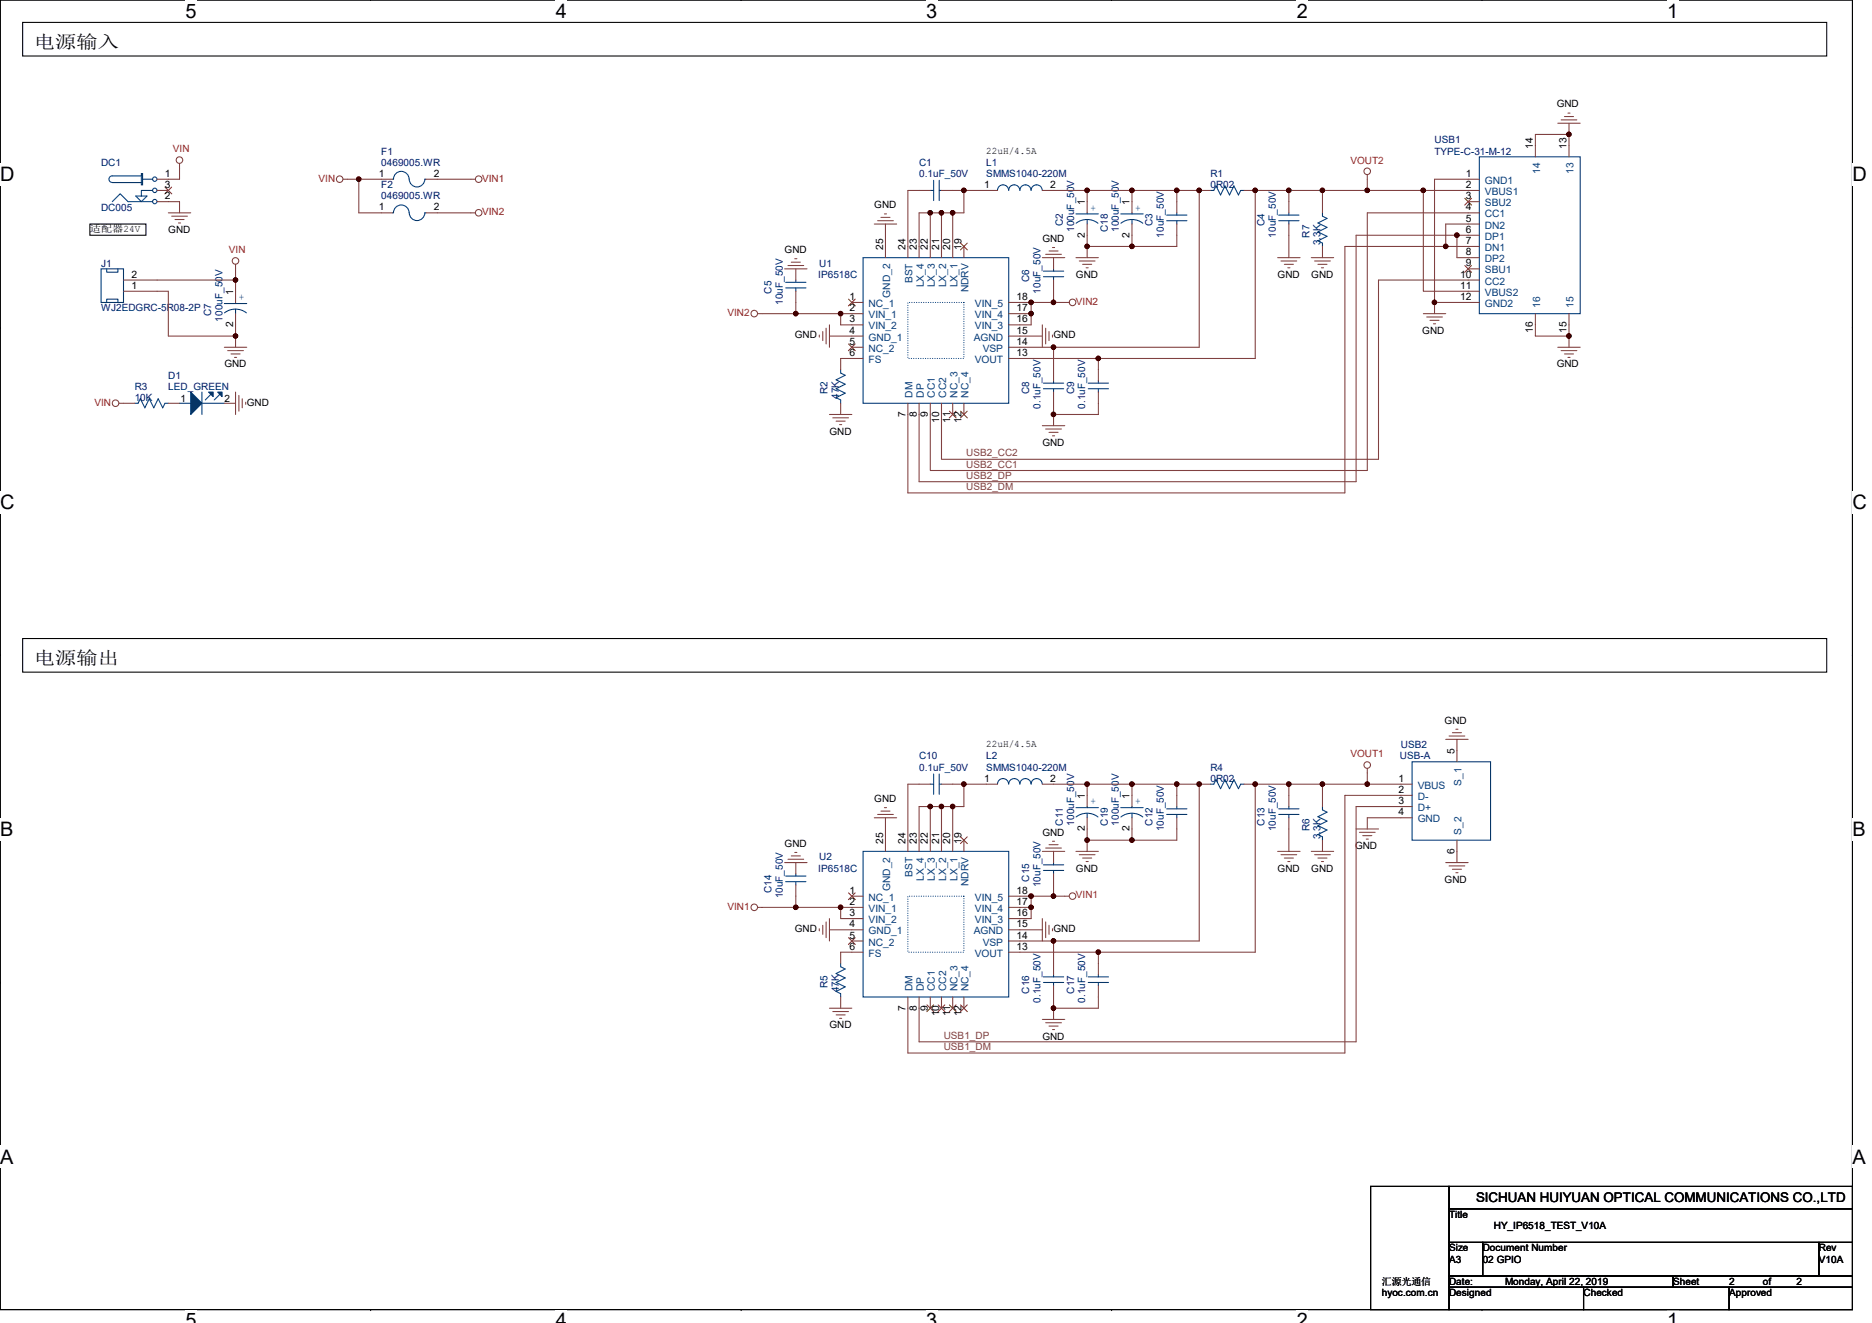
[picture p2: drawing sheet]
<svg xmlns="http://www.w3.org/2000/svg" width="297mm" height="210mm" viewBox="0 0 297 210" stroke-linecap="round" stroke-linejoin="round" font-family="sans-serif">
<defs><g id="words">
<g font-size="3.2">
<text x="29.4" y="2.8">5</text>
<text x="88.2" y="2.8">4</text>
<text x="147" y="2.8">3</text>
<text x="205.8" y="2.8">2</text>
<text x="264.5" y="2.8">1</text>
<text x="0" y="28.8">D</text>
<text x="293.9" y="28.8">D</text>
<text x="0" y="80.8">C</text>
<text x="293.9" y="80.8">C</text>
<text x="0" y="132.7">B</text>
<text x="293.9" y="132.7">B</text>
<text x="0" y="184.7">A</text>
<text x="293.9" y="184.7">A</text>
<text x="29.4" y="210.7">5</text>
<text x="88.2" y="210.7">4</text>
<text x="147" y="210.7">3</text>
<text x="205.8" y="210.7">2</text>
<text x="264.5" y="210.7">1</text>
</g>
<g font-size="2.8">
<text x="5.4" y="7.6">电源输入</text>
<text x="5.4" y="105.4">电源输出</text>
</g>
<text font-size="2.1" x="234.2" y="190.7">SICHUAN HUIYUAN OPTICAL COMMUNICATIONS CO.,LTD</text>
<g font-size="1.6">
<text x="247" y="17.1">GND</text>
<text x="243.2" y="23.6" transform="rotate(-90 243.2 23.6)">14</text>
<text x="248.6" y="23.6" transform="rotate(-90 248.6 23.6)">13</text>
<text x="26.2" y="28.1">1</text>
<text x="26.2" y="29.8">3</text>
<text x="60.1" y="28.1">1</text>
<text x="68.9" y="28.1">2</text>
<text x="156.1" y="29.8">1</text>
<text x="156.5" y="24.4">22uH/4.5A</text>
<text x="166.6" y="29.8">2</text>
<text x="232.6" y="28.1">1</text>
<text x="232.6" y="29.8">2</text>
<text x="26.2" y="31.6">2</text>
<text x="60.1" y="33.4">1</text>
<text x="68.9" y="33.4">2</text>
<text x="138.7" y="33.1">GND</text>
<text x="172.1" y="32.5" transform="rotate(-90 172.1 32.5)">1</text>
<text x="179.2" y="32.5" transform="rotate(-90 179.2 32.5)">1</text>
<text x="232.6" y="31.6">3</text>
<text x="232.6" y="33.4">4</text>
<text x="232.6" y="35.2">5</text>
<text x="14.3" y="36.8">适配器24V</text>
<text x="26.7" y="37">GND</text>
<text x="124.5" y="40.2">GND</text>
<text x="140.1" y="39.6" transform="rotate(-90 140.1 39.6)">25</text>
<text x="143.7" y="39.6" transform="rotate(-90 143.7 39.6)">24</text>
<text x="145.5" y="39.6" transform="rotate(-90 145.5 39.6)">23</text>
<text x="147.2" y="39.6" transform="rotate(-90 147.2 39.6)">22</text>
<text x="149" y="39.6" transform="rotate(-90 149 39.6)">21</text>
<text x="150.8" y="39.6" transform="rotate(-90 150.8 39.6)">20</text>
<text x="152.6" y="39.6" transform="rotate(-90 152.6 39.6)">19</text>
<text x="165.4" y="38.4">GND</text>
<text x="172.1" y="37.7" transform="rotate(-90 172.1 37.7)">2</text>
<text x="179.2" y="37.7" transform="rotate(-90 179.2 37.7)">2</text>
<text x="232.6" y="37">6</text>
<text x="232.6" y="38.7">7</text>
<text x="232.6" y="40.5">8</text>
<text x="20.8" y="45.8">1</text>
<text x="20.8" y="44.1">2</text>
<text x="37" y="46.8" transform="rotate(-90 37 46.8)">1</text>
<text x="134.8" y="47.6">1</text>
<text x="161.3" y="47.6">18</text>
<text x="170.7" y="44.1">GND</text>
<text x="202.7" y="44.1">GND</text>
<text x="208.1" y="44.1">GND</text>
<text x="231.7" y="44.1">10</text>
<text x="231.7" y="45.8">11</text>
<text x="231.7" y="47.6">12</text>
<text x="232.6" y="42.3">9</text>
<text x="37" y="51.9" transform="rotate(-90 37 51.9)">2</text>
<text x="126.1" y="53.7">GND</text>
<text x="134.8" y="49.4">2</text>
<text x="134.8" y="51.2">3</text>
<text x="134.8" y="53">4</text>
<text x="161.3" y="51.2">16</text>
<text x="161.3" y="49.4">17</text>
<text x="161.3" y="53">15</text>
<text x="167.2" y="53.7">GND</text>
<text x="225.7" y="53">GND</text>
<text x="243.2" y="52.9" transform="rotate(-90 243.2 52.9)">16</text>
<text x="248.6" y="52.9" transform="rotate(-90 248.6 52.9)">15</text>
<text x="35.6" y="58.3">GND</text>
<text x="134.8" y="54.7">5</text>
<text x="134.8" y="56.5">6</text>
<text x="161.3" y="56.5">13</text>
<text x="161.3" y="54.7">14</text>
<text x="247" y="58.3">GND</text>
<text x="28.7" y="63.8">1</text>
<text x="35.6" y="63.8">2</text>
<text x="39.2" y="64.4">GND</text>
<text x="131.6" y="69">GND</text>
<text x="143.7" y="66.2" transform="rotate(-90 143.7 66.2)">7</text>
<text x="145.5" y="66.2" transform="rotate(-90 145.5 66.2)">8</text>
<text x="147.2" y="66.2" transform="rotate(-90 147.2 66.2)">9</text>
<text x="149" y="67.1" transform="rotate(-90 149 67.1)">10</text>
<text x="150.8" y="67.1" transform="rotate(-90 150.8 67.1)">11</text>
<text x="152.6" y="67.1" transform="rotate(-90 152.6 67.1)">12</text>
<text x="165.4" y="70.8">GND</text>
<text x="156.5" y="118.6">22uH/4.5A</text>
<text x="229.2" y="114.9">GND</text>
<text x="230.8" y="119.7" transform="rotate(-90 230.8 119.7)">5</text>
<text x="156.1" y="124.1">1</text>
<text x="166.6" y="124.1">2</text>
<text x="221.9" y="124.1">1</text>
<text x="221.9" y="125.9">2</text>
<text x="138.7" y="127.3">GND</text>
<text x="172.1" y="132" transform="rotate(-90 172.1 132)">2</text>
<text x="172.1" y="126.8" transform="rotate(-90 172.1 126.8)">1</text>
<text x="179.2" y="132" transform="rotate(-90 179.2 132)">2</text>
<text x="179.2" y="126.8" transform="rotate(-90 179.2 126.8)">1</text>
<text x="221.9" y="127.6">3</text>
<text x="221.9" y="129.4">4</text>
<text x="124.5" y="134.4">GND</text>
<text x="140.1" y="133.9" transform="rotate(-90 140.1 133.9)">25</text>
<text x="143.7" y="133.9" transform="rotate(-90 143.7 133.9)">24</text>
<text x="145.5" y="133.9" transform="rotate(-90 145.5 133.9)">23</text>
<text x="147.2" y="133.9" transform="rotate(-90 147.2 133.9)">22</text>
<text x="149" y="133.9" transform="rotate(-90 149 133.9)">21</text>
<text x="150.8" y="133.9" transform="rotate(-90 150.8 133.9)">20</text>
<text x="152.6" y="133.9" transform="rotate(-90 152.6 133.9)">19</text>
<text x="165.4" y="132.6">GND</text>
<text x="215" y="134.8">GND</text>
<text x="230.8" y="135.5" transform="rotate(-90 230.8 135.5)">6</text>
<text x="134.8" y="141.9">1</text>
<text x="134.8" y="143.6">2</text>
<text x="161.3" y="143.6">17</text>
<text x="161.3" y="141.9">18</text>
<text x="170.7" y="138.3">GND</text>
<text x="202.7" y="138.3">GND</text>
<text x="208.1" y="138.3">GND</text>
<text x="229.2" y="140.1">GND</text>
<text x="126.1" y="147.9">GND</text>
<text x="134.8" y="145.4">3</text>
<text x="134.8" y="147.2">4</text>
<text x="134.8" y="149">5</text>
<text x="161.3" y="145.4">16</text>
<text x="161.3" y="149">14</text>
<text x="161.3" y="147.2">15</text>
<text x="167.2" y="147.9">GND</text>
<text x="134.8" y="150.7">6</text>
<text x="161.3" y="150.7">13</text>
<text x="143.7" y="160.4" transform="rotate(-90 143.7 160.4)">7</text>
<text x="145.5" y="160.4" transform="rotate(-90 145.5 160.4)">8</text>
<text x="147.2" y="160.4" transform="rotate(-90 147.2 160.4)">9</text>
<text x="149" y="161.3" transform="rotate(-90 149 161.3)">10</text>
<text x="150.8" y="161.3" transform="rotate(-90 150.8 161.3)">11</text>
<text x="152.6" y="161.3" transform="rotate(-90 152.6 161.3)">12</text>
<text x="131.6" y="163.2">GND</text>
<text x="165.4" y="165">GND</text>
<text x="229.9" y="193.3">Title</text>
<text x="237" y="195.1">HY_IP6518_TEST_V10A</text>
<text x="219.3" y="203.9">汇源光通信</text>
<text x="229.9" y="200.4">A3</text>
<text x="229.9" y="198.6">Size</text>
<text x="229.9" y="203.9">Date:</text>
<text x="235.3" y="200.4">02 GPIO</text>
<text x="235.3" y="198.6">Document Number</text>
<text x="238.8" y="203.9">Monday, April 22, 2019</text>
<text x="265.5" y="203.9">Sheet</text>
<text x="274.4" y="203.9">2</text>
<text x="279.7" y="203.9">of</text>
<text x="285" y="203.9">2</text>
<text x="288.6" y="198.6">Rev</text>
<text x="288.6" y="200.4">V10A</text>
<text x="219.3" y="205.7">hyoc.com.cn</text>
<text x="229.9" y="205.7">Designed</text>
<text x="251.3" y="205.7">Checked</text>
<text x="274.4" y="205.7">Approved</text>
</g>
<g font-size="1.6" fill="#000080">
<text x="227.6" y="22.8">USB1</text>
<text x="16" y="26.3">DC1</text>
<text x="60.5" y="24.5">F1</text>
<text x="60.5" y="26.3">0469005.WR</text>
<text x="60.5" y="29.9">F2</text>
<text x="145.8" y="26.3">C1</text>
<text x="145.8" y="28.1">0.1uF_50V</text>
<text x="156.5" y="26.3">L1</text>
<text x="156.5" y="28.1">SMMS1040-220M</text>
<text x="192.1" y="28.1">R1</text>
<text x="192.1" y="29.9">0R02</text>
<text x="227.6" y="24.5">TYPE-C-31-M-12</text>
<text x="16" y="33.4">DC005</text>
<text x="60.5" y="31.6">0469005.WR</text>
<text x="168.7" y="35.9" transform="rotate(-90 168.7 35.9)">C2</text>
<text x="182.9" y="35.9" transform="rotate(-90 182.9 35.9)">C3</text>
<text x="200.7" y="35.9" transform="rotate(-90 200.7 35.9)">C4</text>
<text x="170.4" y="36.8" transform="rotate(-90 170.4 36.8)">100uF_50V</text>
<text x="175.8" y="36.8" transform="rotate(-90 175.8 36.8)">C18</text>
<text x="177.5" y="36.8" transform="rotate(-90 177.5 36.8)">100uF_50V</text>
<text x="184.7" y="37.7" transform="rotate(-90 184.7 37.7)">10uF_50V</text>
<text x="202.4" y="37.7" transform="rotate(-90 202.4 37.7)">10uF_50V</text>
<text x="207.8" y="37.7" transform="rotate(-90 207.8 37.7)">R7</text>
<text x="209.5" y="38.9" transform="rotate(-90 209.5 38.9)">3.3K</text>
<text x="16" y="42.3">J1</text>
<text x="122.4" y="46.6" transform="rotate(-90 122.4 46.6)">C5</text>
<text x="129.8" y="44.1">IP6518C</text>
<text x="130" y="42.3">U1</text>
<text x="163.3" y="44.8" transform="rotate(-90 163.3 44.8)">C6</text>
<text x="165.1" y="46.6" transform="rotate(-90 165.1 46.6)">10uF_50V</text>
<text x="16" y="49.4">WJ2EDGRC-5R08-2P</text>
<text x="33.5" y="50.1" transform="rotate(-90 33.5 50.1)">C7</text>
<text x="35.3" y="51" transform="rotate(-90 35.3 51)">100uF_50V</text>
<text x="124.2" y="48.4" transform="rotate(-90 124.2 48.4)">10uF_50V</text>
<text x="21.4" y="61.9">R3</text>
<text x="21.4" y="63.6">10K</text>
<text x="26.7" y="60.1">D1</text>
<text x="26.7" y="61.9">LED_GREEN</text>
<text x="131.3" y="62.6" transform="rotate(-90 131.3 62.6)">R2</text>
<text x="133.1" y="63.3" transform="rotate(-90 133.1 63.3)">47K</text>
<text x="163.3" y="62.6" transform="rotate(-90 163.3 62.6)">C8</text>
<text x="165.1" y="64.9" transform="rotate(-90 165.1 64.9)">0.1uF_50V</text>
<text x="170.4" y="62.6" transform="rotate(-90 170.4 62.6)">C9</text>
<text x="172.2" y="64.9" transform="rotate(-90 172.2 64.9)">0.1uF_50V</text>
<text x="222.3" y="118.8">USB2</text>
<text x="145.8" y="120.5">C10</text>
<text x="145.8" y="122.3">0.1uF_50V</text>
<text x="156.5" y="120.5">L2</text>
<text x="156.5" y="122.3">SMMS1040-220M</text>
<text x="192.1" y="122.3">R4</text>
<text x="192.1" y="124.1">0R02</text>
<text x="222.1" y="120.5">USB-A</text>
<text x="168.7" y="131" transform="rotate(-90 168.7 131)">C11</text>
<text x="170.4" y="131" transform="rotate(-90 170.4 131)">100uF_50V</text>
<text x="175.8" y="131" transform="rotate(-90 175.8 131)">C19</text>
<text x="177.5" y="131" transform="rotate(-90 177.5 131)">100uF_50V</text>
<text x="182.9" y="131" transform="rotate(-90 182.9 131)">C12</text>
<text x="184.7" y="131.9" transform="rotate(-90 184.7 131.9)">10uF_50V</text>
<text x="200.7" y="131" transform="rotate(-90 200.7 131)">C13</text>
<text x="202.4" y="131.9" transform="rotate(-90 202.4 131.9)">10uF_50V</text>
<text x="207.8" y="131.9" transform="rotate(-90 207.8 131.9)">R6</text>
<text x="130" y="136.5">U2</text>
<text x="209.5" y="133.2" transform="rotate(-90 209.5 133.2)">3.3K</text>
<text x="122.4" y="141.7" transform="rotate(-90 122.4 141.7)">C14</text>
<text x="124.2" y="142.6" transform="rotate(-90 124.2 142.6)">10uF_50V</text>
<text x="129.8" y="138.3">IP6518C</text>
<text x="163.3" y="139.9" transform="rotate(-90 163.3 139.9)">C15</text>
<text x="165.1" y="140.8" transform="rotate(-90 165.1 140.8)">10uF_50V</text>
<text x="131.3" y="156.8" transform="rotate(-90 131.3 156.8)">R5</text>
<text x="133.1" y="157.5" transform="rotate(-90 133.1 157.5)">47K</text>
<text x="163.3" y="157.7" transform="rotate(-90 163.3 157.7)">C16</text>
<text x="165.1" y="159.1" transform="rotate(-90 165.1 159.1)">0.1uF_50V</text>
<text x="170.4" y="157.7" transform="rotate(-90 170.4 157.7)">C17</text>
<text x="172.2" y="159.1" transform="rotate(-90 172.2 159.1)">0.1uF_50V</text>
</g>
<g font-size="1.6" fill="#f00">
<text x="27.4" y="24.2">VIN</text>
<text x="50.5" y="28.8">VIN</text>
<text x="76.5" y="28.8">VIN1</text>
<text x="214.3" y="26">VOUT2</text>
<text x="76.5" y="34.1">VIN2</text>
<text x="36.3" y="40.2">VIN</text>
<text x="115.4" y="50.1">VIN2</text>
<text x="170.7" y="48.4">VIN2</text>
<text x="15" y="64.4">VIN</text>
<text x="214.3" y="120.2">VOUT1</text>
<text x="170.7" y="142.6">VIN1</text>
<text x="115.4" y="144.4">VIN1</text>
</g>
<g font-size="1.6" fill="#004080">
<text x="235.6" y="29.2">GND1</text>
<text x="244.4" y="27.6" transform="rotate(-90 244.4 27.6)">14</text>
<text x="249.7" y="27.6" transform="rotate(-90 249.7 27.6)">13</text>
<text x="235.6" y="30.9">VBUS1</text>
<text x="235.6" y="32.7">SBU2</text>
<text x="235.6" y="34.5">CC1</text>
<text x="235.6" y="36.3">DN2</text>
<text x="235.6" y="38.1">DP1</text>
<text x="235.6" y="39.8">DN1</text>
<text x="235.6" y="41.6">DP2</text>
<text x="141.2" y="47.2" transform="rotate(-90 141.2 47.2)">GND_2</text>
<text x="144.8" y="44.9" transform="rotate(-90 144.8 44.9)">BST</text>
<text x="146.6" y="45.6" transform="rotate(-90 146.6 45.6)">LX_4</text>
<text x="148.4" y="45.6" transform="rotate(-90 148.4 45.6)">LX_3</text>
<text x="150.1" y="45.6" transform="rotate(-90 150.1 45.6)">LX_2</text>
<text x="151.9" y="45.6" transform="rotate(-90 151.9 45.6)">LX_1</text>
<text x="153.7" y="46.4" transform="rotate(-90 153.7 46.4)">NDRV</text>
<text x="235.6" y="43.4">SBU1</text>
<text x="235.6" y="45.2">CC2</text>
<text x="235.6" y="46.9">VBUS2</text>
<text x="137.8" y="48.7">NC_1</text>
<text x="137.8" y="50.5">VIN_1</text>
<text x="137.8" y="52.3">VIN_2</text>
<text x="154.7" y="52.3">VIN_3</text>
<text x="154.7" y="50.5">VIN_4</text>
<text x="154.7" y="48.7">VIN_5</text>
<text x="235.6" y="48.7">GND2</text>
<text x="244.4" y="48.9" transform="rotate(-90 244.4 48.9)">16</text>
<text x="249.7" y="48.9" transform="rotate(-90 249.7 48.9)">15</text>
<text x="137.8" y="54.1">GND_1</text>
<text x="137.8" y="55.8">NC_2</text>
<text x="137.8" y="57.6">FS</text>
<text x="154.5" y="54.1">AGND</text>
<text x="154.7" y="57.6">VOUT</text>
<text x="155.9" y="55.8">VSP</text>
<text x="144.8" y="63.1" transform="rotate(-90 144.8 63.1)">DM</text>
<text x="146.6" y="63.1" transform="rotate(-90 146.6 63.1)">DP</text>
<text x="148.4" y="63.1" transform="rotate(-90 148.4 63.1)">CC1</text>
<text x="150.1" y="63.1" transform="rotate(-90 150.1 63.1)">CC2</text>
<text x="151.9" y="63.1" transform="rotate(-90 151.9 63.1)">NC_3</text>
<text x="153.7" y="63.1" transform="rotate(-90 153.7 63.1)">NC_4</text>
<text x="225" y="125.2">VBUS</text>
<text x="231.9" y="124.7" transform="rotate(-90 231.9 124.7)">S_1</text>
<text x="225" y="127">D-</text>
<text x="225" y="128.7">D+</text>
<text x="225" y="130.5">GND</text>
<text x="231.9" y="132.5" transform="rotate(-90 231.9 132.5)">S_2</text>
<text x="137.8" y="143">NC_1</text>
<text x="141.2" y="141.5" transform="rotate(-90 141.2 141.5)">GND_2</text>
<text x="144.8" y="139.2" transform="rotate(-90 144.8 139.2)">BST</text>
<text x="146.6" y="139.8" transform="rotate(-90 146.6 139.8)">LX_4</text>
<text x="148.4" y="139.8" transform="rotate(-90 148.4 139.8)">LX_3</text>
<text x="150.1" y="139.8" transform="rotate(-90 150.1 139.8)">LX_2</text>
<text x="151.9" y="139.8" transform="rotate(-90 151.9 139.8)">LX_1</text>
<text x="153.7" y="140.7" transform="rotate(-90 153.7 140.7)">NDRV</text>
<text x="154.7" y="143">VIN_5</text>
<text x="137.8" y="144.7">VIN_1</text>
<text x="137.8" y="146.5">VIN_2</text>
<text x="137.8" y="148.3">GND_1</text>
<text x="154.5" y="148.3">AGND</text>
<text x="154.7" y="146.5">VIN_3</text>
<text x="154.7" y="144.7">VIN_4</text>
<text x="137.8" y="150.1">NC_2</text>
<text x="137.8" y="151.8">FS</text>
<text x="154.7" y="151.8">VOUT</text>
<text x="155.9" y="150.1">VSP</text>
<text x="144.8" y="157.4" transform="rotate(-90 144.8 157.4)">DM</text>
<text x="146.6" y="157.4" transform="rotate(-90 146.6 157.4)">DP</text>
<text x="148.4" y="157.4" transform="rotate(-90 148.4 157.4)">CC1</text>
<text x="150.1" y="157.4" transform="rotate(-90 150.1 157.4)">CC2</text>
<text x="151.9" y="157.4" transform="rotate(-90 151.9 157.4)">NC_3</text>
<text x="153.7" y="157.4" transform="rotate(-90 153.7 157.4)">NC_4</text>
</g>
<g font-size="1.6" fill="#003c77">
<text x="173" y="33.4">+</text>
<text x="180.1" y="33.4">+</text>
<text x="37.9" y="47.6">+</text>
<text x="173" y="127.7">+</text>
<text x="180.1" y="127.7">+</text>
</g>
<g font-size="1.6" fill="#804040">
<text x="153.3" y="76">USB2_DP</text>
<text x="153.3" y="77.8">USB2_DM</text>
<text x="153.3" y="72.4">USB2_CC2</text>
<text x="153.3" y="74.2">USB2_CC1</text>
<text x="149.8" y="164.9">USB1_DP</text>
<text x="149.8" y="166.7">USB1_DM</text>
</g>
</g></defs>
<path d="M0 0h293.9v207.9h-293.9z" fill="none" stroke="#000" stroke-width=".17"/>
<g fill="#fff">
<path d="M29.4 0h1.8v3.5h-1.8z"/>
<path d="M29.4 207.9h1.8v2h-1.8z"/>
</g>
<path d="M58.8 0h.1M58.8 207.9h.1" fill="none" stroke="#000" stroke-width=".17"/>
<g fill="#fff">
<path d="M88.2 0h1.8v3.5h-1.8z"/>
<path d="M88.2 207.9h1.8v2h-1.8z"/>
</g>
<path d="M117.6 0h.1M117.6 207.9h.1" fill="none" stroke="#000" stroke-width=".17"/>
<g fill="#fff">
<path d="M147 0h1.7v3.5h-1.7z"/>
<path d="M147 207.9h1.7v2h-1.7z"/>
</g>
<path d="M176.4 0h.1M176.4 207.9h.1" fill="none" stroke="#000" stroke-width=".17"/>
<g fill="#fff">
<path d="M205.8 0h1.7v3.5h-1.7z"/>
<path d="M205.8 207.9h1.7v2h-1.7z"/>
</g>
<path d="M235.2 0h.1M235.2 207.9h.1" fill="none" stroke="#000" stroke-width=".17"/>
<g fill="#fff">
<path d="M264.5 0h1.8v3.5h-1.8z"/>
<path d="M264.5 207.9h1.8v2h-1.8z"/>
<path d="M0 26h2.3v3.5h-2.3z"/>
<path d="M293.9 26h2.3v3.5h-2.3z"/>
<path d="M0 77.9h2.3v3.5h-2.3z"/>
<path d="M293.9 77.9h2.3v3.5h-2.3z"/>
</g>
<path d="M0 52h.1M293.9 52h.1" fill="none" stroke="#000" stroke-width=".17"/>
<g fill="#fff">
<path d="M0 129.9h2.1v3.5h-2.1z"/>
<path d="M293.9 129.9h2.1v3.5h-2.1z"/>
</g>
<path d="M0 103.9h.1M293.9 103.9h.1" fill="none" stroke="#000" stroke-width=".17"/>
<g fill="#fff">
<path d="M0 181.9h2.2v3.5h-2.2z"/>
<path d="M293.9 181.9h2.2v3.5h-2.2z"/>
</g>
<path d="M3.6 3.6h286.3v5.3h-286.3zM14.3 35.6h8.9v1.7h-8.9zM3.6 101.3h286.3v5.4h-286.3zM0 155.9h.1M293.9 155.9h.1M229.9 188.3h64v3.6h-64zM229.9 191.9h64v5.3h-64zM229.9 197.2h5.4v5.3h-5.4zM235.3 197.2h53.3v5.3h-53.3zM288.6 197.2h5.3v5.3h-5.3zM229.9 202.5h35.6v1.8h-35.6zM265.5 202.5h28.4v1.8h-28.4z" fill="none" stroke="#000" stroke-width=".17"/>
<g fill="none" stroke="#804040" stroke-width=".17">
<path d="M247.2 19.6h3.5M247.7 19h2.5M248.2 18.5h1.5M248.8 17.9h.3M26.7 33.8h3.6M27.2 34.3h2.5M27.8 34.8h1.4M28.3 35.4h.4M28.5 26v.7M54.4 28.4h.8M74.7 28.4h.7M74.7 33.8h.7"/>
<path d="M138.7 35.6h3.6M139.3 35h2.4M139.8 34.5h1.4M140.3 34h.4M166.5 39.8h1.4M167 39.3h.3M217 27.7v.7M35.6 55.1h3.6M36.1 55.6h2.5M36.7 56.2h1.4M37.2 56.7h.3M37.4 42v.7"/>
<path d="M120.2 49.8h.7M124.5 42.7h3.6M125 42.1h2.5M125.6 41.6h1.4M126.1 41.1h.3M130 53.2v.3M130.6 52.6v1.5M131.1 52.1v2.5M131.6 51.6v3.5M165.4 51.6v3.5M165.4 40.9h3.5M165.9 52.1v2.5"/>
<path d="M165.9 40.4h2.5M166.5 52.6v1.5M167 53.2v.3M168.9 48h.8M170.7 40.9h3.6M171.3 41.4h2.5M171.8 42h1.4M172.3 42.5h.4M202.7 40.9h3.6M203.3 41.4h2.5M203.8 42h1.4M204.3 42.5h.4"/>
<path d="M208.1 40.9h3.5M208.6 41.4h2.5M209.1 42h1.5M209.7 42.5h.3M225.8 49.8h3.6M226.4 50.3h2.5M226.9 50.8h1.4M227.5 51.4h.3M247.2 55.1h3.5M247.7 55.6h2.5M248.2 56.2h1.5M248.8 56.7h.3"/>
<path d="M18.9 64h.7M37.4 62.2v3.6M37.9 62.8v2.5M38.4 63.3v1.4M39 63.8v.4M131.6 65.8h3.6M132.1 66.3h2.5M132.7 66.8h1.4M133.2 67.4h.4M165.4 67.6h3.5M165.9 68.1h2.5M166.5 68.6h1.4"/>
<path d="M167 69.2h.3M229.4 117.3h3.6M229.9 116.8h2.5M230.5 116.3h1.4M231 115.7h.3M124.5 136.9h3.6M125 136.4h2.5M125.6 135.8h1.4M126.1 135.3h.3M138.7 129.8h3.6M139.3 129.3h2.4M139.8 128.7h1.4"/>
<path d="M140.3 128.2h.4M165.4 135.1h3.5M165.9 134.6h2.5M166.5 134.1h1.4M167 133.5h.3M170.7 135.1h3.6M171.3 135.7h2.5M171.8 136.2h1.4M172.3 136.7h.4M202.7 135.1h3.6M203.3 135.7h2.5M203.8 136.2h1.4"/>
<path d="M204.3 136.7h.4M208.1 135.1h3.5M208.6 135.7h2.5M209.1 136.2h1.5M209.7 136.7h.3M215.2 131.6h3.5M215.7 132.1h2.5M216.2 132.6h1.5M216.8 133.2h.3M217 122v.7M229.4 136.9h3.6M229.9 137.4h2.5"/>
<path d="M230.5 138h1.4M231 138.5h.3M120.2 144h.7M130 147.4v.3M130.6 146.9v1.4M131.1 146.3v2.5M131.6 145.8v3.6M165.4 145.8v3.6M165.9 146.3v2.5M166.5 146.9v1.4M167 147.4v.3M168.9 142.2h.8"/>
<path d="M131.6 160h3.6M132.1 160.5h2.5M132.7 161.1h1.4M133.2 161.6h.4M165.4 161.8h3.5M165.9 162.3h2.5M166.5 162.9h1.4M167 163.4h.3"/>
<circle cx="28.5" cy="25.4" r=".52"/>
<circle cx="53.9" cy="28.4" r=".52"/>
<circle cx="75.9" cy="28.4" r=".52"/>
<circle cx="75.9" cy="33.8" r=".52"/>
<circle cx="216.9" cy="27.2" r=".52"/>
<circle cx="37.4" cy="41.4" r=".52"/>
<circle cx="119.7" cy="49.8" r=".52"/>
<circle cx="170.2" cy="48" r=".52"/>
<circle cx="18.3" cy="64" r=".52"/>
<circle cx="216.9" cy="121.4" r=".52"/>
<circle cx="119.7" cy="144" r=".52"/>
<circle cx="170.2" cy="142.2" r=".52"/>
</g>
<path d="M217.9 188.6h11.7v10.7h-11.7z" fill="#fff"/>
<path d="M217.5 188.3h12.4v19.6h-12.4zM229.9 188.3h64v3.6h-64zM229.9 191.9h64v5.3h-64zM229.9 197.2h5.4v5.3h-5.4zM235.3 197.2h53.3v5.3h-53.3zM288.6 197.2h5.3v5.3h-5.3zM229.9 204.3h21.4v3.6h-21.4zM229.9 202.5h35.6v1.8h-35.6zM251.3 204.3h23.1v3.6h-23.1zM265.5 202.5h28.4v1.8h-28.4zM274.4 204.3h19.5v3.6h-19.5z" fill="none" stroke="#000" stroke-width=".17"/>
<path d="M217.9 188.6h11.7v10.7h-11.7z" fill="#fff"/>
<path d="M217.5 188.3h12.4v19.6h-12.4zM229.9 188.3h64v3.6h-64zM229.9 191.9h64v5.3h-64zM229.9 197.2h5.4v5.3h-5.4zM235.3 197.2h53.3v5.3h-53.3zM288.6 197.2h5.3v5.3h-5.3zM229.9 204.3h21.4v3.6h-21.4zM229.9 202.5h35.6v1.8h-35.6zM251.3 204.3h23.1v3.6h-23.1zM265.5 202.5h28.4v1.8h-28.4zM274.4 204.3h19.5v3.6h-19.5z" fill="none" stroke="#000" stroke-width=".17"/>
<path d="M217.9 188.6h11.7v10.7h-11.7z" fill="#fff"/>
<path d="M217.5 188.3h12.4v19.6h-12.4zM229.9 204.3h21.4v3.6h-21.4zM251.3 204.3h23.1v3.6h-23.1zM274.4 204.3h19.5v3.6h-19.5z" fill="none" stroke="#000" stroke-width=".17"/>
<g fill="none" stroke="#003c77" stroke-width=".17">
<path d="M17.8 32l1.3-1.2 1.2 1.2h3.9M21.5 31.1h1.8l-.9 .9zM22.4 27.6h.2v1.7h-.2zM22.4 27.9h-4.6a.52 .52 0 0 0-.5 .5 .52 .52 0 0 0 .5 .6h4.6M22.6 28.4h1.6M24.2 30.2h-1.8v.9M62.3 33.8h.1M62.4 33.8a1.24 1.24 0 0 1 1.3-1.3 1.24 1.24 0 0 1 1.2 1.3M64.9 28.4a1.24 1.24 0 0 0-1.2-1.2 1.24 1.24 0 0 0-1.3 1.2h-.1M64.9 28.4a1.24 1.24 0 0 0 1.3 1.3 1.24 1.24 0 0 0 1.2-1.3M64.9 33.8a1.24 1.24 0 0 0 1.3 1.2 1.24 1.24 0 0 0 1.2-1.2M67.4 28.4h.2"/>
<path d="M67.4 33.8h.2M147.6 30.2h.5M148.1 28.6v3.2M149 28.6v3.2M149 30.2h.4M160 30.2a.88 .88 0 0 0-.8-.9 .88 .88 0 0 0-.9 .9M161.8 30.2a.88 .88 0 0 0-.9-.9 .88 .88 0 0 0-.8 .9M163.6 30.2a.88 .88 0 0 0-.9-.9 .88 .88 0 0 0-.9 .9M165.4 30.2a.88 .88 0 0 0-.9-.9 .88 .88 0 0 0-.9 .9M170.7 34h3.6M170.7 35.4a2.84 2.84 0 0 1 3.5 0M172.5 34.8v.8"/>
<path d="M172.5 33.8v.2M177.8 34h3.6M177.9 35.4a2.84 2.84 0 0 1 3.4 0M179.6 34.8v.8M179.6 33.8v.2M185.1 35h3.2M185.1 34.1h3.2M186.7 33.8v.3M186.7 35v.6M192.1 30.2h.5l.4-.7 .7 1.4 .7-1.4 .7 1.4 .7-1.4 .7 1.4 .4-.7h.5M202.9 35h3.2M202.9 34.1h3.2"/>
<path d="M204.5 33.8v.3M204.5 35v.6M209.8 33.8v.5l.8 .4-1.5 .7 1.5 .7-1.5 .7 1.5 .7-1.5 .7 .7 .4v.5M234.7 24.9h16v24.9h-16zM16 42.7h3.6v5.3h-3.6zM16.9 42.7v.5h1.8v-.5M16.9 48v-.5h1.8v.5M35.6 48.2h3.6M35.6 49.7a2.84 2.84 0 0 1 3.5 0M37.4 49.1v.7M37.4 48v.2M124.7 45.7h3.2"/>
<path d="M124.7 44.8h3.2M126.3 44.4v.4M126.3 45.7v.5M133.4 58.7v.5l.7 .4-1.4 .7 1.4 .7-1.4 .7 1.4 .7-1.4 .7 .7 .4v.5M136.9 40.9h23.2v23.1h-23.2zM165.6 43.9h3.2M165.6 43h3.2M167.2 42.7v.3M167.2 43.9v.5M21.4 64h.5l.4-.7 .7 1.4 .7-1.4 .7 1.4 .7-1.4 .7 1.4 .4-.7h.5M28.5 64h1.8M32 62.2v3.6"/>
<path d="M32 64h3.6M33.5 62.6l-.9 .9M34.9 62.6l-.9 .9M165.6 61.7h3.2M165.6 60.8h3.2M167.2 60.5v.3M167.2 61.7v.5M172.7 61.7h3.2M172.7 60.8h3.2M174.3 60.5v.3M174.3 61.7v.5M124.7 139.9h3.2"/>
<path d="M124.7 139h3.2M126.3 138.7v.3M126.3 139.9v.6M136.9 135.1h23.2v23.1h-23.2zM147.6 124.5h.5M148.1 122.9v3.2M149 122.9v3.2M149 124.5h.4M160 124.4a.88 .88 0 0 0-.8-.8 .88 .88 0 0 0-.9 .8M161.8 124.4a.88 .88 0 0 0-.9-.8 .88 .88 0 0 0-.8 .8M163.6 124.4a.88 .88 0 0 0-.9-.8 .88 .88 0 0 0-.9 .8M165.4 124.4a.88 .88 0 0 0-.9-.8 .88 .88 0 0 0-.9 .8"/>
<path d="M165.6 138.2h3.2M165.6 137.3h3.2M167.2 136.9v.4M167.2 138.2v.5M170.7 128.2h3.6M170.7 129.7a2.84 2.84 0 0 1 3.5 0M172.5 129.1v.7M172.5 128v.2M177.8 128.2h3.6M177.9 129.7a2.84 2.84 0 0 1 3.4 0M179.6 129.1v.7M179.6 128v.2"/>
<path d="M185.1 129.3h3.2M185.1 128.4h3.2M186.7 128v.4M186.7 129.3v.5M192.1 124.5h.5l.4-.8 .7 1.5 .7-1.5 .7 1.5 .7-1.5 .7 1.5 .4-.7h.5M202.9 129.3h3.2M202.9 128.4h3.2M204.5 128v.4M204.5 129.3v.5M209.8 128v.5l.8 .4-1.5 .7 1.5 .7-1.5 .7 1.5 .7-1.5 .8 .7 .3v.5M224.1 120.9h12.4v12.4h-12.4zM133.4 152.9v.5l.7 .4-1.4 .7 1.4 .7-1.4 .7 1.4 .7-1.4 .8 .7 .3v.5"/>
<path d="M165.6 155.9h3.2M165.6 155h3.2M167.2 154.7v.3M167.2 155.9v.6M172.7 155.9h3.2M172.7 155h3.2M174.3 154.7v.3M174.3 155.9v.6"/>
<circle cx="24.6" cy="32" r=".35"/>
<circle cx="24.6" cy="28.4" r=".35"/>
<circle cx="24.6" cy="30.2" r=".35"/>
</g>
<g fill="none" stroke="#804040" stroke-width=".17">
<path d="M249 19.6v1.7M24.9 30.2h1.8M24.9 32h3.6v1.8M28.5 26.7v1.7h-3.6M55.2 28.4h1.7M56.9 28.4v5.4h5.4M56.9 28.4h5.4M67.6 28.4h7.1M67.6 33.8h7.1M140.5 35.6v5.3M147.6 33.8v7.1M147.6 33.8h1.8"/>
<path d="M147.6 33.8h-1.8v7.1M147.6 30.2h-3.5v10.7M149.4 33.8v7.1M149.4 33.8h1.8M149.4 30.2h3.5M151.2 33.8v7.1M152.9 39.1v1.8M152.9 30.2v3.6h-1.7M158.3 30.2h-5.4M165.4 30.2h7.1M172.5 30.2v3.6M172.5 35.6v3.5"/>
<path d="M172.5 30.2h7.1M179.6 39.1h-7.1v1.8M179.6 35.6v3.5h7.1v-3.5M186.7 30.2v3.6M186.7 30.2h3.6M186.7 30.2h-7.1v3.6M190.3 30.2h1.8M190.3 30.2v24.9h-23.1M192.1 30.2h.1M197.4 30.2h.1M197.4 30.2h1.8M199.2 30.2h5.3"/>
<path d="M199.2 30.2v26.7h-24.9M204.5 30.2h5.3M204.5 30.2v3.6M204.5 35.6v5.3M209.8 30.2h7.2M209.8 33.8h.1M209.8 39.1h.1M209.8 30.2v3.6M209.8 39.1v1.8M217 30.2h8.8M217 28.4v1.8M225.8 30.2h8.9"/>
<path d="M225.8 30.2v16h8.9M229.4 39.1h-16v39.1h-69.3v-14.2M229.4 39.1h5.3M231.2 37.3v3.6h3.5M231.2 37.3h-16v39.2h-69.4v-12.5M233 32h1.7M234.7 33.8h-17.7v40.9h-69.4v-10.7M234.7 28.4h-7.1v19.6M234.7 35.6h-5.3v3.5M234.7 37.3h-3.5M249 21.3v3.6M249 21.3h-5.4v3.6"/>
<path d="M19.6 46.2h7.1v7.1h10.7M37.4 44.4h-17.8M37.4 42.7v1.7M37.4 44.4v3.6M37.4 49.8v3.5M37.4 53.3v1.8M120.9 49.8h5.4M126.3 42.7v1.7M126.3 46.2v3.6M126.3 49.8h7.1M131.6 53.3h5.3M133.4 58.7h.1"/>
<path d="M133.4 49.8v1.8h3.5M133.4 49.8h3.5M135.2 48h1.7M135.2 55.1h1.7M136.9 56.9h-3.5v1.8M160.1 56.9h14.2M160.1 53.3h5.3M160.1 49.8h3.5M160.1 48h3.5M163.6 48h3.6M163.6 48v1.8M163.6 49.8v1.8h-3.5"/>
<path d="M167.2 55.1h-7.1M167.2 55.1v5.4M167.2 40.9v1.8M167.2 44.4v3.6M167.2 48h1.7M174.3 56.9v3.6M227.6 48h7.1M227.6 48v1.8M233 42.7h1.7M234.7 44.4h-16v28.5h-69.3v-8.9M243.6 49.8v3.5h5.4v1.8M249 49.8v3.5"/>
<path d="M19.6 64h1.8M21.4 64h.1M26.7 64h.1M26.7 64h1.8M28.5 64h.1M35.6 64h.1M35.6 64h1.8M133.4 64h.1M133.4 64v1.8M151.2 64v1.8M152.9 64v1.8M167.2 62.2v3.6"/>
<path d="M167.2 65.8v1.8M174.3 62.2v3.6h-7.1M231.2 117.3v3.6M126.3 136.9v1.8M140.5 129.8v5.3M147.6 124.5h-3.5v10.6M147.6 128v7.1M147.6 128h-1.8v7.1M147.6 128h1.8M149.4 128h1.8M149.4 124.5h3.5v3.5h-1.7M149.4 128v7.1"/>
<path d="M151.2 128v7.1M152.9 133.4v1.7M158.3 124.5h-5.4M165.4 124.5h7.1M167.2 135.1v1.8M167.2 138.7v3.5M172.5 129.8v3.5M172.5 133.3h7.1M172.5 133.4v1.7M179.6 124.5h-7.1v3.5M179.6 129.8v3.5h7.1v-3.5M186.7 124.5v3.5"/>
<path d="M186.7 124.5h3.6M186.7 124.5h-7.1v3.5M190.3 124.5v24.9h-23.1M190.3 124.5h1.8M192.1 124.5h.1M197.4 124.5h1.8M197.4 124.5h.1M199.2 124.5h5.3M199.2 124.5v26.6h-24.9M204.5 124.5h5.3M204.5 124.5v3.5M204.5 129.8v5.3"/>
<path d="M209.8 128h.1M209.8 133.3h.1M209.8 133.4v1.7M217 124.5h-7.2v3.5M217 122.7v1.8M224.1 126.2h-10.7v40.9h-69.3v-8.9M224.1 128h-8.9v37.4h-69.4v-7.2M224.1 124.5h-7.1M224.1 129.8h-7.1v1.8M231.2 133.3v3.6M120.9 144h5.4M126.3 140.5v3.5"/>
<path d="M126.3 144h7.1M131.6 147.6h5.3M133.4 158.2v1.8M133.4 144h3.5M133.4 144v1.8h3.5M133.4 152.9h.1M133.4 158.2h.1M135.2 142.2h1.7M135.2 149.4h1.7M136.9 151.1h-3.5v1.8M147.6 158.2v1.8M149.4 158.2v1.8"/>
<path d="M151.2 158.2v1.8M152.9 158.2v1.8M160.1 151.1h14.2M160.1 149.4h7.1M160.1 147.6h5.3M160.1 144h3.5M163.6 142.2h-3.5M163.6 142.2v1.8M163.6 144v1.8h-3.5M163.6 142.2h3.6M167.2 149.4v5.3M167.2 156.5v3.5"/>
<path d="M167.2 142.2h1.7M174.3 151.1v3.6M174.3 156.5v3.5h-7.1M167.2 160v1.8"/>
</g>
<path d="M144.1 48h8.8v8.9h-8.8zM144.1 142.2h8.8v8.9h-8.8z" fill="none" stroke="#003c77" stroke-width=".17" stroke-dasharray="0 .3"/>
<g fill="none" stroke="#804000" stroke-width=".16">
<path d="M26.2 29.7l1.1 1.1M27.2 29.7l-1 1.1M152.4 38.6l1.1 1.1M153.5 38.6l-1.1 1.1M232.4 31.5l1.1 1.1M233.5 31.5l-1.1 1.1M134.6 47.5l1.1 1.1M134.6 54.6l1.1 1.1M135.7 47.5l-1.1 1.1M135.7 54.6l-1.1 1.1M232.4 42.1l1.1 1.1M233.5 42.1l-1.1 1.1"/>
<path d="M150.6 65.3l1.1 1M151.7 65.3l-1.1 1M152.4 65.3l1.1 1M153.5 65.3l-1.1 1M152.4 132.8l1.1 1.1M153.5 132.8l-1.1 1.1M134.6 141.7l1.1 1.1M134.6 148.8l1.1 1.1M135.7 141.7l-1.1 1.1M135.7 148.8l-1.1 1.1M147.1 159.5l1.1 1.1M148.1 159.5l-1 1.1"/>
<path d="M148.9 159.5l1 1.1M149.9 159.5l-1.1 1.1M150.6 159.5l1.1 1.1M151.7 159.5l-1.1 1.1M152.4 159.5l1.1 1.1M153.5 159.5l-1.1 1.1"/>
</g>
<g fill="#003c77" stroke="#003c77" stroke-width=".17">
<path d="M30.3 62.2l1.7 1.8-1.7 1.8z" fill-rule="evenodd"/>
<path d="M33.1 62.2h.7v.7z" fill-rule="evenodd"/>
<path d="M34.5 62.2h.7v.7z" fill-rule="evenodd"/>
</g>
<g fill="#400000" stroke="#400000" stroke-width=".17">
<circle cx="248.9" cy="21.3" r=".35"/>
<circle cx="227.6" cy="48" r=".35"/>
<circle cx="231.2" cy="37.3" r=".35"/>
<circle cx="229.4" cy="39.1" r=".35"/>
<circle cx="216.9" cy="30.2" r=".35"/>
<circle cx="225.8" cy="30.2" r=".35"/>
<circle cx="248.9" cy="53.3" r=".35"/>
<circle cx="209.8" cy="124.4" r=".35"/>
<circle cx="163.6" cy="144" r=".35"/>
<circle cx="167.2" cy="142.2" r=".35"/>
<circle cx="163.6" cy="142.2" r=".35"/>
<circle cx="37.4" cy="44.4" r=".35"/>
<circle cx="37.4" cy="53.3" r=".35"/>
<circle cx="147.6" cy="128" r=".35"/>
<circle cx="149.4" cy="128" r=".35"/>
<circle cx="151.2" cy="128" r=".35"/>
<circle cx="152.9" cy="124.4" r=".35"/>
<circle cx="172.5" cy="124.4" r=".35"/>
<circle cx="172.5" cy="133.3" r=".35"/>
<circle cx="190.3" cy="124.4" r=".35"/>
<circle cx="199.2" cy="124.4" r=".35"/>
<circle cx="204.5" cy="124.4" r=".35"/>
<circle cx="167.2" cy="149.3" r=".35"/>
<circle cx="174.3" cy="151.1" r=".35"/>
<circle cx="167.2" cy="160" r=".35"/>
<circle cx="133.4" cy="144" r=".35"/>
<circle cx="126.3" cy="144" r=".35"/>
<circle cx="56.9" cy="28.4" r=".35"/>
<circle cx="216.9" cy="124.4" r=".35"/>
<circle cx="152.9" cy="30.2" r=".35"/>
<circle cx="172.5" cy="30.2" r=".35"/>
<circle cx="190.3" cy="30.2" r=".35"/>
<circle cx="204.5" cy="30.2" r=".35"/>
<circle cx="199.2" cy="30.2" r=".35"/>
<circle cx="147.6" cy="33.8" r=".35"/>
<circle cx="149.4" cy="33.8" r=".35"/>
<circle cx="151.2" cy="33.8" r=".35"/>
<circle cx="172.5" cy="39.1" r=".35"/>
<circle cx="167.2" cy="48" r=".35"/>
<circle cx="163.6" cy="48" r=".35"/>
<circle cx="133.4" cy="49.8" r=".35"/>
<circle cx="126.3" cy="49.8" r=".35"/>
<circle cx="163.6" cy="49.8" r=".35"/>
<circle cx="167.2" cy="55.1" r=".35"/>
<circle cx="174.3" cy="56.9" r=".35"/>
<circle cx="167.2" cy="65.8" r=".35"/>
<circle cx="179.6" cy="39.1" r=".35"/>
<circle cx="179.6" cy="30.2" r=".35"/>
<circle cx="186.7" cy="30.2" r=".35"/>
<circle cx="179.6" cy="124.4" r=".35"/>
<circle cx="186.7" cy="124.4" r=".35"/>
<circle cx="179.6" cy="133.3" r=".35"/>
<circle cx="209.8" cy="30.2" r=".35"/>
</g>
<use href="#words"/>
</svg>
